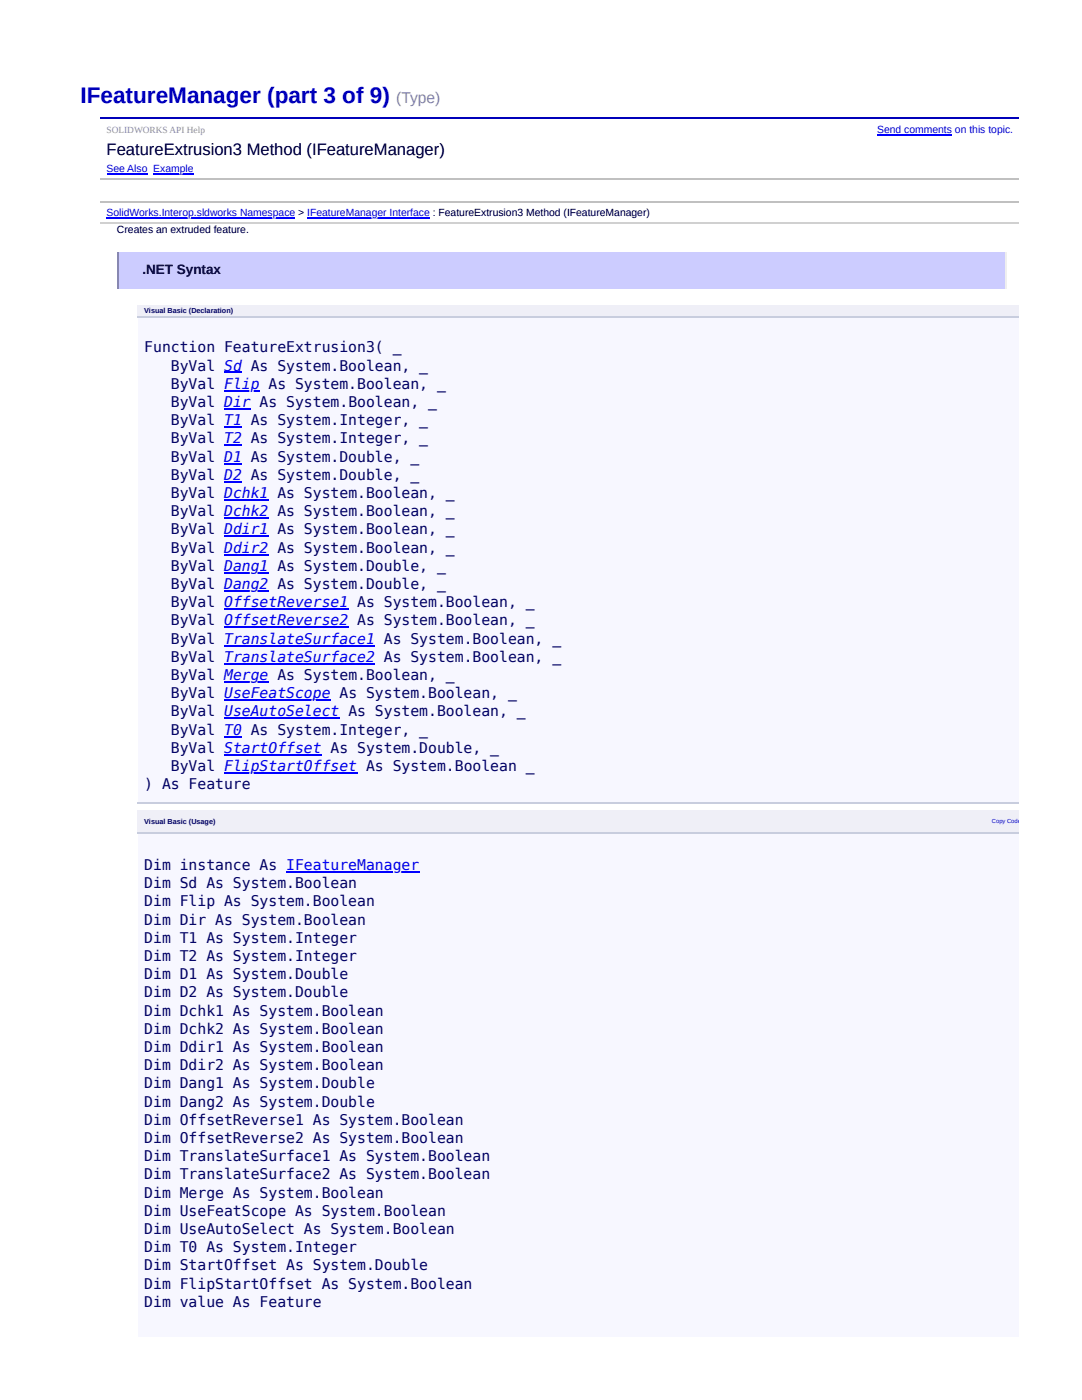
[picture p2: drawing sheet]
<svg xmlns="http://www.w3.org/2000/svg" width="216mm" height="279mm" viewBox="0 0 216 279" stroke-linecap="round" stroke-linejoin="round" font-family="sans-serif">
<defs><g id="words">
<text font-size="4.5" fill="#0000b9" x="16.1" y="20.5">IFeatureManager (part 3 of 9)</text>
<text font-size="3.3" x="21.3" y="30.9">FeatureExtrusion3 Method (IFeatureManager)</text>
<text font-size="3.1" fill="#888" x="79.1" y="20.5">(Type)</text>
<g font-size="2.9" fill="#006">
<text x="28.8" y="70.3">Function FeatureExtrusion3( _</text>
<text x="34.1" y="74">ByVal Sd As System.Boolean, _</text>
<text x="34.1" y="77.6">ByVal Flip As System.Boolean, _</text>
<text x="34.1" y="81.2">ByVal Dir As System.Boolean, _</text>
<text x="34.1" y="84.9">ByVal T1 As System.Integer, _</text>
<text x="34.1" y="88.5">ByVal T2 As System.Integer, _</text>
<text x="34.1" y="92.1">ByVal D1 As System.Double, _</text>
<text x="34.1" y="95.8">ByVal D2 As System.Double, _</text>
<text x="34.1" y="99.4">ByVal Dchk1 As System.Boolean, _</text>
<text x="34.1" y="103">ByVal Dchk2 As System.Boolean, _</text>
<text x="34.1" y="106.7">ByVal Ddir1 As System.Boolean, _</text>
<text x="34.1" y="110.3">ByVal Ddir2 As System.Boolean, _</text>
<text x="34.1" y="113.9">ByVal Dang1 As System.Double, _</text>
<text x="34.1" y="117.6">ByVal Dang2 As System.Double, _</text>
<text x="34.1" y="121.2">ByVal OffsetReverse1 As System.Boolean, _</text>
<text x="34.1" y="124.8">ByVal OffsetReverse2 As System.Boolean, _</text>
<text x="34.1" y="128.5">ByVal TranslateSurface1 As System.Boolean, _</text>
<text x="34.1" y="132.1">ByVal TranslateSurface2 As System.Boolean, _</text>
<text x="34.1" y="135.7">ByVal Merge As System.Boolean, _</text>
<text x="34.1" y="139.4">ByVal UseFeatScope As System.Boolean, _</text>
<text x="34.1" y="143">ByVal UseAutoSelect As System.Boolean, _</text>
<text x="34.1" y="146.6">ByVal T0 As System.Integer, _</text>
<text x="34.1" y="150.3">ByVal StartOffset As System.Double, _</text>
<text x="34.1" y="153.9">ByVal FlipStartOffset As System.Boolean _</text>
<text x="28.8" y="157.5">) As Feature</text>
<text x="28.8" y="173.6">Dim instance As IFeatureManager</text>
<text x="28.8" y="177.2">Dim Sd As System.Boolean</text>
<text x="28.8" y="180.9">Dim Flip As System.Boolean</text>
<text x="28.8" y="184.5">Dim Dir As System.Boolean</text>
<text x="28.8" y="188.1">Dim T1 As System.Integer</text>
<text x="28.8" y="191.8">Dim T2 As System.Integer</text>
<text x="28.8" y="195.4">Dim D1 As System.Double</text>
<text x="28.8" y="199">Dim D2 As System.Double</text>
<text x="28.8" y="202.7">Dim Dchk1 As System.Boolean</text>
<text x="28.8" y="206.3">Dim Dchk2 As System.Boolean</text>
<text x="28.8" y="209.9">Dim Ddir1 As System.Boolean</text>
<text x="28.8" y="213.6">Dim Ddir2 As System.Boolean</text>
<text x="28.8" y="217.2">Dim Dang1 As System.Double</text>
<text x="28.8" y="220.8">Dim Dang2 As System.Double</text>
<text x="28.8" y="224.5">Dim OffsetReverse1 As System.Boolean</text>
<text x="28.8" y="228.1">Dim OffsetReverse2 As System.Boolean</text>
<text x="28.8" y="231.7">Dim TranslateSurface1 As System.Boolean</text>
<text x="28.8" y="235.4">Dim TranslateSurface2 As System.Boolean</text>
<text x="28.8" y="239">Dim Merge As System.Boolean</text>
<text x="28.8" y="242.6">Dim UseFeatScope As System.Boolean</text>
<text x="28.8" y="246.3">Dim UseAutoSelect As System.Boolean</text>
<text x="28.8" y="249.9">Dim T0 As System.Integer</text>
<text x="28.8" y="253.6">Dim StartOffset As System.Double</text>
<text x="28.8" y="257.2">Dim FlipStartOffset As System.Boolean</text>
<text x="28.8" y="260.8">Dim value As Feature</text>
</g>
<text font-size="2.7" x="28.4" y="54.7">.NET Syntax</text>
<g font-size="2.1" fill="#00f">
<text x="175" y="26.5">Send comments on this topic.</text>
<text x="21.3" y="34.2">See Also Example</text>
<text x="21.3" y="43.1">SolidWorks.Interop.sldworks Namespace &gt; IFeatureManager Interface : FeatureExtrusion3 Method (IFeatureManager)</text>
</g>
<text font-size="2.1" x="23.3" y="46.4">Creates an extruded feature.</text>
<text font-size="1.9" fill="#8c8c8c" x="21.3" y="26.5">SOLIDWORKS API Help</text>
<g font-size="1.4" fill="#006">
<text x="28.8" y="62.5">Visual Basic (Declaration)</text>
<text x="28.8" y="164.5">Visual Basic (Usage)</text>
</g>
<text font-size="1.2" fill="#00f" x="197.9" y="164.2">Copy Code</text>
</g></defs>
<path d="M20 23.3h183.2v.6h-183.2z" fill="#0000b9"/>
<path d="M20 23.9h183.2v20.7h-183.2z" fill="#fff"/>
<path d="M20 35.7h183.2M20 40.3h183.2" fill="none" stroke="#c0c0c0" stroke-width=".26"/>
<path d="M20 40.5h183.2v3.9h-183.2z" fill="#fff"/>
<path d="M20 44.5h183.2" fill="none" stroke="#d0d0d0" stroke-width=".26"/>
<path d="M23.3 50.3h177.6v7.3h-177.6z" fill="#ccf"/>
<path d="M200.7 50.3v7.3" fill="none" stroke="#eee" stroke-width=".26"/>
<path d="M23.5 50.3v7.3" fill="none" stroke="#9a9a9a" stroke-width=".26"/>
<g fill="#efeff7">
<path d="M27.5 61h154.7v2.3h-154.7z"/>
<path d="M182.2 61h21v2.3h-21z"/>
</g>
<path d="M27.5 63.3h175.7v97.1h-175.7z" fill="#f7f7ff"/>
<path d="M27.5 63.2h175.7M27.5 160.2h175.7" fill="none" stroke="#c8cdde" stroke-width=".26"/>
<g fill="#efeff7">
<path d="M27.5 161.7h102.8v4.6h-102.8z"/>
<path d="M130.3 161.7h72.9v4.6h-72.9z"/>
</g>
<path d="M27.5 166.3h175.7v100.5h-175.7z" fill="#f7f7ff"/>
<path d="M27.5 166.2h175.7" fill="none" stroke="#c8cdde" stroke-width=".26"/>
<g fill="none" stroke="#00f" stroke-width=".26">
<path d="M21.3 34.6h8.1M30.6 34.6h8M175 26.8h15M21.3 43.5h37.6M61.3 43.5h24.5M44.7 74.3h3.6M44.7 78h7.1M44.7 81.6h5.3M44.7 85.2h3.6M44.7 88.9h3.6M44.7 92.5h3.6M44.7 96.1h3.6"/>
<path d="M44.7 99.8h8.9M44.7 103.4h8.9M44.7 107h8.9M44.7 110.7h8.9M44.7 114.3h8.9M44.7 117.9h8.9M44.7 121.6h24.8M44.7 125.2h24.8M44.7 128.8h30.1M44.7 132.5h30.1M44.7 136.1h8.9M44.7 139.7h21.3"/>
<path d="M44.7 143.4h23M44.7 147h3.6M44.7 150.6h19.5M44.7 154.3h26.6M57.1 174h26.6"/>
</g>
<use href="#words"/>
</svg>
